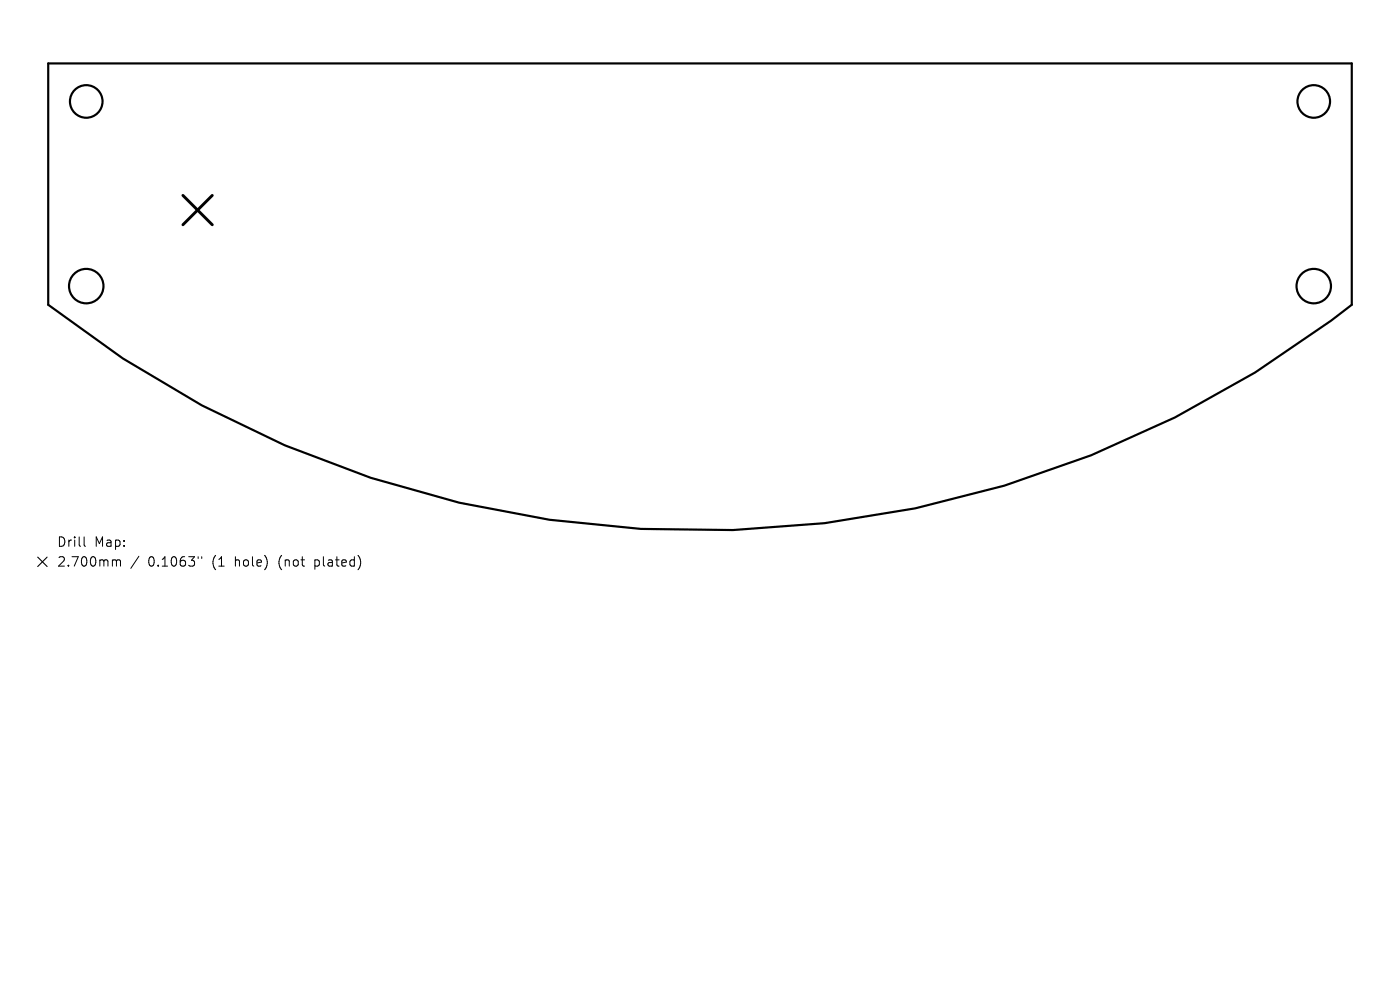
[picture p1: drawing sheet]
<svg xmlns="http://www.w3.org/2000/svg" width="297mm" height="210mm" viewBox="0 0 297 210" stroke-linecap="round" stroke-linejoin="round" font-family="sans-serif">
<defs><g id="words">
<g font-size="2.8">
<text x="12" y="116.3">Drill</text>
<text x="20" y="116.3">Map:</text>
<text x="12" y="120.5">2.700mm</text>
<text x="31.4" y="120.5">0.1063&quot;</text>
<text x="45.2" y="120.5">(1</text>
<text x="50.1" y="120.5">hole)</text>
<text x="59.6" y="120.5">(not</text>
<text x="67.4" y="120.5">plated)</text>
</g>
</g></defs>
<g fill="none" stroke="#000" stroke-width=".46">
<path d="M10.2 13.5h276.6v51.2l-4.4 3.3-16.1 11-17 9.6-17.8 8-18.4 6.4-18.9 4.8-19.3 3.2-19.4 1.4-19.5-.2-19.4-1.9-19.2-3.7-18.8-5.2-18.2-6.9-17.6-8.5-16.7-10-15.9-11.3z"/>
<circle cx="18.3" cy="21.5" r="3.5"/>
<circle cx="278.7" cy="21.5" r="3.5"/>
<circle cx="18.3" cy="60.7" r="3.7"/>
<circle cx="278.7" cy="60.7" r="3.7"/>
</g>
<path d="M38.8 41.5l6.2 6.2M45 41.5l-6.2 6.2" fill="none" stroke="#000" stroke-width=".62"/>
<path d="M17.8 113.9v1.7l.3 .3M24.1 118.8h.3l.3 .2M24.7 119l.3-.2 .5 .1 .1 1.2M24.7 119v1.1M29.5 118l-1.7 2.6M42 118.1v.4M42.8 118.1v.4" fill="none" stroke="#000" stroke-width=".21"/>
<path d="M8 118.2l2 2M10 118.2l-2 2" fill="none" stroke="#000" stroke-width=".23"/>
<use href="#words"/>
</svg>
